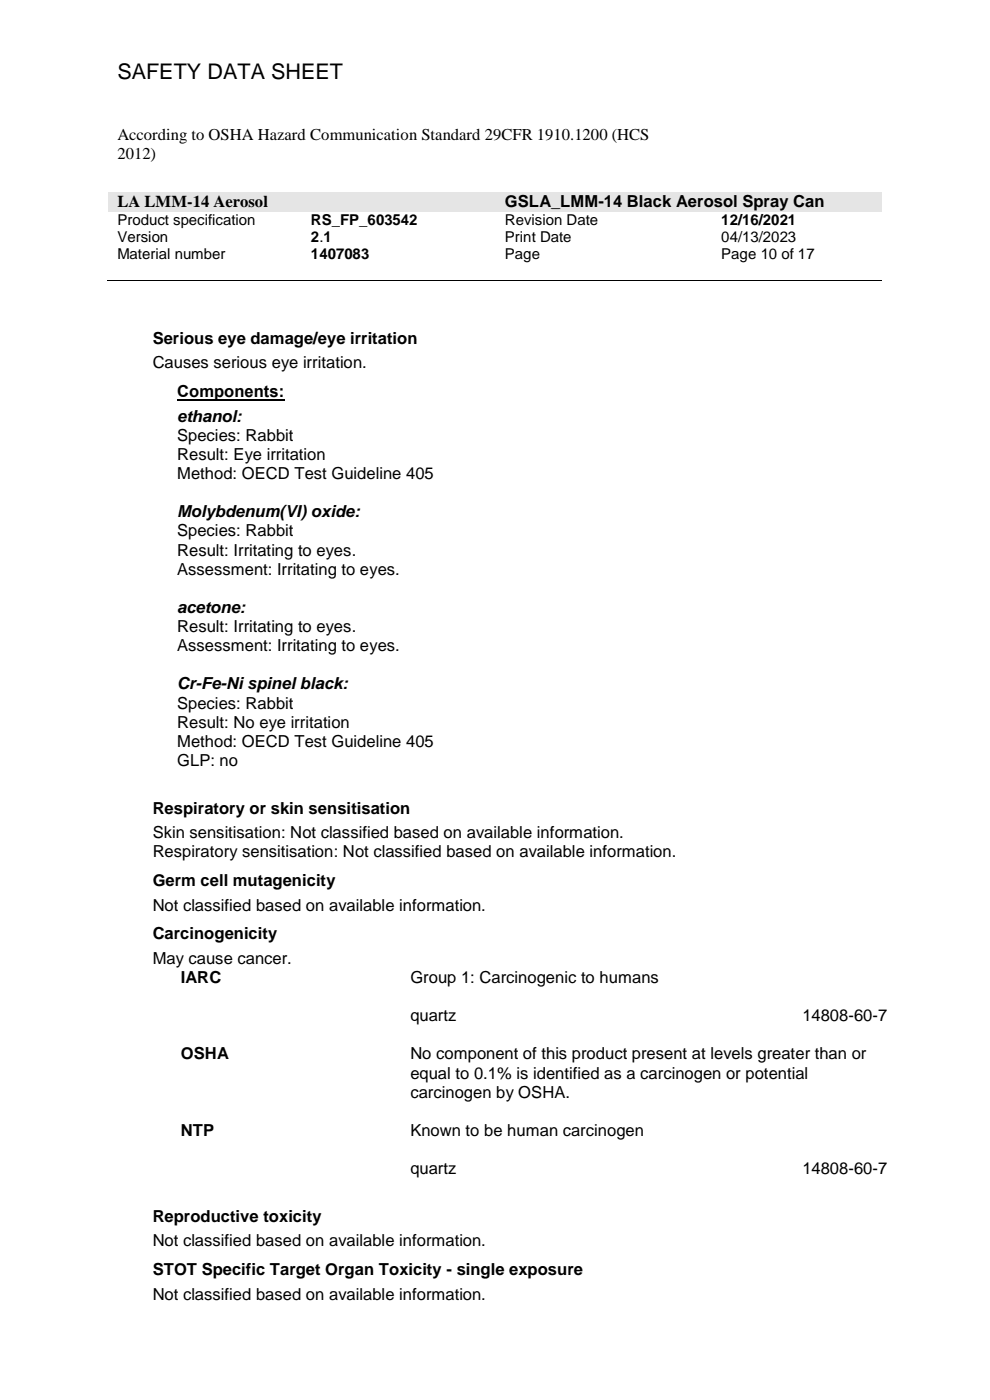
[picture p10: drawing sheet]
<svg xmlns="http://www.w3.org/2000/svg" width="210mm" height="297mm" viewBox="0 0 210 297" stroke-linecap="round" stroke-linejoin="round" font-family="sans-serif">
<defs><g id="words">
<text font-size="4.6" x="24.9" y="16.8">SAFETY DATA SHEET</text>
<g font-size="3.5">
<text x="24.9" y="29.8">According to OSHA Hazard Communication Standard 29CFR 1910.1200 (HCS</text>
<text x="24.9" y="33.8">2012)</text>
<text x="24.9" y="44">LA LMM-14 Aerosol</text>
<text x="107.1" y="43.9">GSLA_LMM-14 Black Aerosol Spray Can</text>
<text x="32.4" y="73">Serious eye damage/eye irritation</text>
<text x="32.4" y="78.2">Causes serious eye irritation.</text>
<text x="37.6" y="84.3">Components:</text>
<text x="37.6" y="89.5">ethanol:</text>
<text x="37.6" y="93.5">Species: Rabbit</text>
<text x="37.6" y="97.6">Result: Eye irritation</text>
<text x="37.6" y="101.7">Method: OECD Test Guideline 405</text>
<text x="37.6" y="109.7">Molybdenum(VI) oxide:</text>
<text x="37.6" y="113.8">Species: Rabbit</text>
<text x="37.6" y="117.9">Result: Irritating to eyes.</text>
<text x="37.6" y="121.9">Assessment: Irritating to eyes.</text>
<text x="37.6" y="130">acetone:</text>
<text x="37.6" y="134.1">Result: Irritating to eyes.</text>
<text x="37.6" y="138.2">Assessment: Irritating to eyes.</text>
<text x="37.6" y="146.3">Cr-Fe-Ni spinel black:</text>
<text x="37.6" y="150.4">Species: Rabbit</text>
<text x="37.6" y="154.4">Result: No eye irritation</text>
<text x="37.6" y="158.4">Method: OECD Test Guideline 405</text>
<text x="37.6" y="162.5">GLP: no</text>
<text x="32.4" y="172.7">Respiratory or skin sensitisation</text>
<text x="32.4" y="177.9">Skin sensitisation: Not classified based on available information.</text>
<text x="32.4" y="181.9">Respiratory sensitisation: Not classified based on available information.</text>
<text x="32.4" y="188">Germ cell mutagenicity</text>
<text x="32.4" y="193.2">Not classified based on available information.</text>
<text x="32.4" y="199.3">Carcinogenicity</text>
<text x="32.4" y="204.5">May cause cancer.</text>
<text x="38.4" y="208.5">IARC</text>
<text x="87.1" y="208.6">Group 1: Carcinogenic to humans</text>
<text x="87.1" y="216.7">quartz</text>
<text x="170.2" y="216.7">14808-60-7</text>
<text x="38.4" y="224.7">OSHA</text>
<text x="87.1" y="224.8">No component of this product present at levels greater than or</text>
<text x="87.1" y="228.8">equal to 0.1% is identified as a carcinogen or potential</text>
<text x="87.1" y="232.9">carcinogen by OSHA.</text>
<text x="38.4" y="241">NTP</text>
<text x="87.1" y="241">Known to be human carcinogen</text>
<text x="87.1" y="249.1">quartz</text>
<text x="170.2" y="249.1">14808-60-7</text>
<text x="32.4" y="259.3">Reproductive toxicity</text>
<text x="32.4" y="264.4">Not classified based on available information.</text>
<text x="32.4" y="270.6">STOT Specific Target Organ Toxicity - single exposure</text>
<text x="32.4" y="275.8">Not classified based on available information.</text>
</g>
<g font-size="3.2">
<text x="24.9" y="47.8">Product specification</text>
<text x="66" y="47.7">RS_FP_603542</text>
<text x="107.1" y="47.8">Revision Date</text>
<text x="153" y="47.7">12/16/2021</text>
<text x="24.9" y="51.4">Version</text>
<text x="66" y="51.3">2.1</text>
<text x="107.1" y="51.4">Print Date</text>
<text x="153" y="51.4">04/13/2023</text>
<text x="24.9" y="55">Material number</text>
<text x="66" y="55">1407083</text>
<text x="107.1" y="55">Page</text>
<text x="153" y="55">Page 10 of 17</text>
</g>
</g></defs>
<g fill="#e5e5e5">
<path d="M23 40.7h82.2v4.1h-82.2z" fill-rule="evenodd"/>
<path d="M24.9 40.7h78.4v4.1h-78.4z" fill-rule="evenodd"/>
<path d="M105.2 40.7h81.9v4.1h-81.9z" fill-rule="evenodd"/>
<path d="M107.1 40.7h78.1v4.1h-78.1z" fill-rule="evenodd"/>
</g>
<path d="M22.7 59.5h164.4" fill="none" stroke="#000" stroke-width=".21"/>
<g fill="#000">
<path d="M63.8 59.4h.2v.2h-.2z" fill-rule="evenodd"/>
<path d="M104.9 59.4h.2v.2h-.2z" fill-rule="evenodd"/>
<path d="M150.9 59.4h.1v.2h-.1z" fill-rule="evenodd"/>
</g>
<path d="M37.6 84.9h22.7" fill="none" stroke="#000" stroke-width=".38"/>
<use href="#words"/>
</svg>
